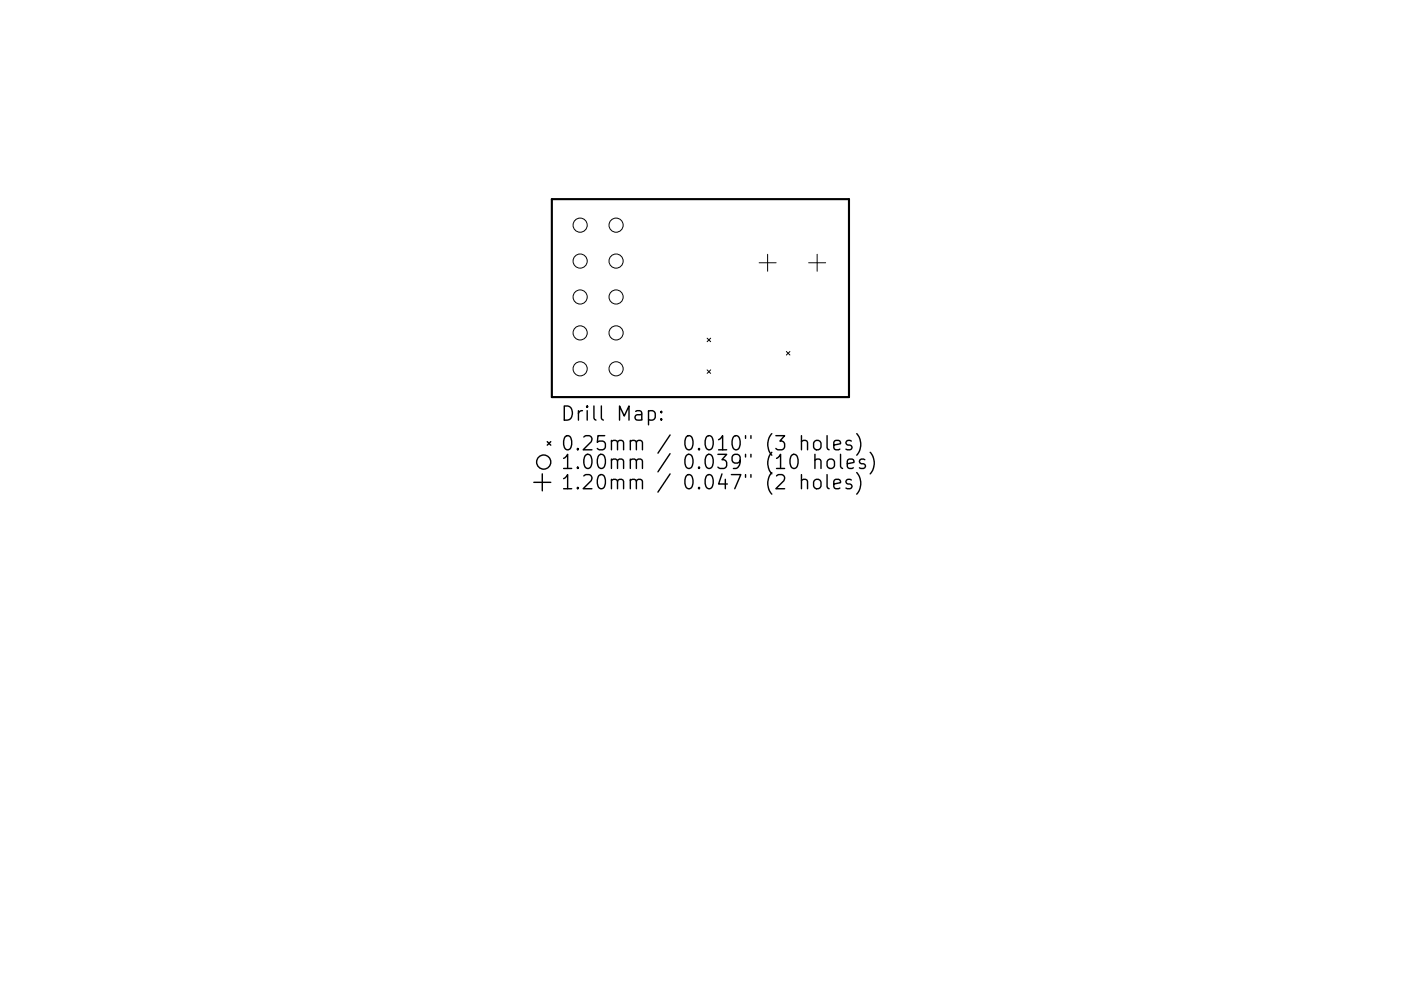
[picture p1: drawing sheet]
<svg xmlns="http://www.w3.org/2000/svg" width="297mm" height="210mm" viewBox="0 0 297 210" stroke-linecap="round" stroke-linejoin="round" font-family="sans-serif">
<defs><g id="words">
<g font-size="4.2">
<text x="118.8" y="89.3">Drill Map:</text>
<text x="118.8" y="95.6">0.25mm / 0.010&quot; (3 holes)</text>
<text x="118.8" y="99.5">1.00mm / 0.039&quot; (10 holes)</text>
<text x="118.8" y="103.8">1.20mm / 0.047&quot; (2 holes)</text>
</g>
</g></defs>
<path d="M117 42.3h63v42h-63z" fill="none" stroke="#000" stroke-width=".45"/>
<g fill="none" stroke="#000" stroke-width=".21">
<path d="M161 55.8h3.6M162.8 54v3.6M171.5 55.8h3.6M173.3 54v3.6M149.9 71.7l.8 .8M149.9 78.5l.8 .7M150.7 71.7l-.8 .8M150.7 78.5l-.8 .7M166.7 74.6l.8 .7M167.5 74.6l-.8 .7"/>
<circle cx="123" cy="47.8" r="1.5"/>
<circle cx="123" cy="55.4" r="1.5"/>
<circle cx="130.6" cy="55.4" r="1.5"/>
<circle cx="130.6" cy="47.8" r="1.5"/>
<circle cx="123" cy="63" r="1.5"/>
<circle cx="123" cy="70.6" r="1.5"/>
<circle cx="123" cy="78.3" r="1.5"/>
<circle cx="130.6" cy="70.6" r="1.5"/>
<circle cx="130.6" cy="78.3" r="1.5"/>
<circle cx="130.6" cy="63" r="1.5"/>
</g>
<g fill="none" stroke="#000" stroke-width=".3">
<path d="M116 93.7l.8 .8M116.8 93.7l-.8 .8M137.5 87.3l.9-.2 .5 .6v.9l-.3 .4-.2 .1-.9-.1M140.2 88.8l.2 .2-.2 .1-.1-.1 .1-.2v.3M140.2 87.3l.2 .1-.2 .2-.1-.2 .1-.1v.3M169.9 93.7a.74 .74 0 0 1 1.3 .2v1.5M169.9 92.4v3M172.8 93.6a.81 .81 0 0 1 1.3 .4v.9a.81 .81 0 0 1-.8 .6 .81 .81 0 0 1-.8-.6v-.9zM172.8 97.7a.74 .74 0 0 1 1.3 .1v1.6M172.8 96.4v3M175.4 92.4v2.6l.4 .4M175.6 97.5a.81 .81 0 0 1 1.3 .5v.8a.81 .81 0 0 1-.8 .6 .81 .81 0 0 1-.7-.6v-.8z"/>
<path d="M176.8 94.4l1.4-.3-.1-.5-.9-.2-.4 .5v1.1l.1 .3 .3 .1 .9-.1M178.2 96.4v2.6l.4 .4M179.6 98.4l1.5-.3-.2-.6-.8-.1-.5 .4v1.2l.2 .2 .3 .2 .8-.2M180.5 93.6l-.7-.2-.4 .5 .1 .4 1 .3 .1 .3-.1 .4-.3 .1-.8-.1M181.6 92a3.4 3.4 0 0 1 0 4.6M183.4 97.5l-.8-.1-.4 .4 .2 .4 1 .3 .1 .3-.1 .4-.3 .2-.9-.2M184.5 96a3.4 3.4 0 0 1 0 4.5M113.2 102.3h3.6M115 100.5v3.6M169.9 102a.75 .75 0 0 1 1.3 .1v1.6M169.9 100.7v3M172.8 101.8a.81 .81 0 0 1 1.3 .5v.8a.81 .81 0 0 1-.8 .6 .81 .81 0 0 1-.8-.6v-.8z"/>
<path d="M175.4 100.7v2.6l.4 .4M176.8 102.7l1.4-.3-.1-.6-.9-.1-.4 .4v1.2l.1 .2 .3 .2 .9-.2M180.5 101.8l-.7-.1-.4 .4 .1 .4 1 .3 .1 .3-.1 .4-.3 .2-.8-.2M181.6 100.3a3.4 3.4 0 0 1 0 4.5"/>
<circle cx="115.3" cy="98" r="1.5"/>
</g>
<use href="#words"/>
</svg>
